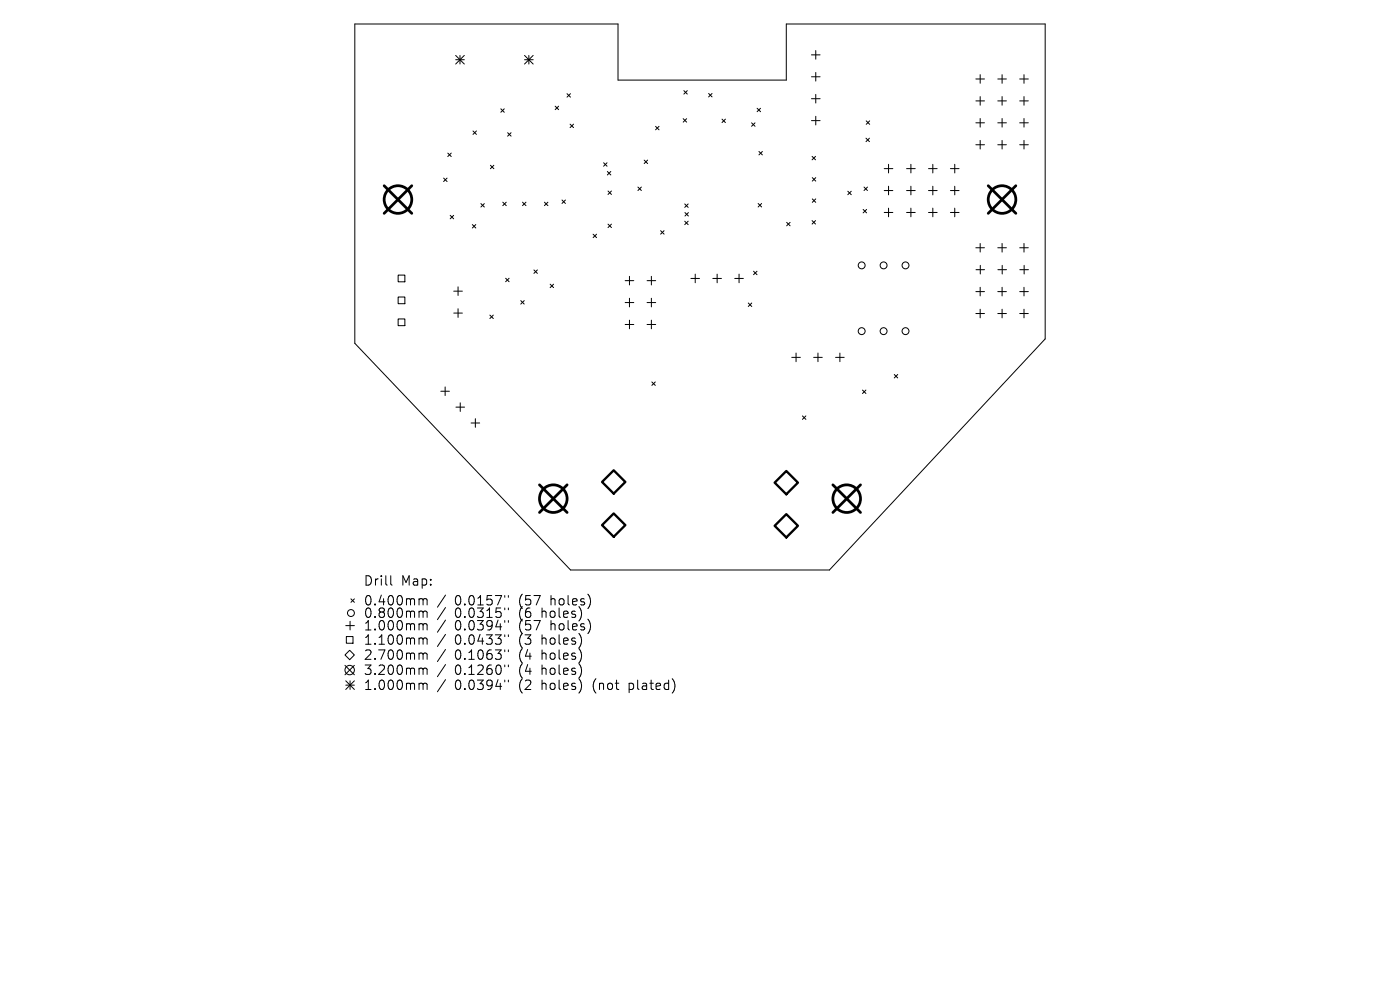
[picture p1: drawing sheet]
<svg xmlns="http://www.w3.org/2000/svg" width="297mm" height="210mm" viewBox="0 0 297 210" stroke-linecap="round" stroke-linejoin="round" font-family="sans-serif">
<defs><g id="words">
<g font-size="2.8">
<text x="77.2" y="124.5">Drill</text>
<text x="85.1" y="124.5">Map:</text>
<text x="77.2" y="128.7">0.400mm</text>
<text x="77.2" y="131.3">0.800mm</text>
<text x="96.4" y="128.7">0.0157&quot;</text>
<text x="96.4" y="131.3">0.0315&quot;</text>
<text x="110.1" y="128.7">(57</text>
<text x="110.1" y="131.3">(6</text>
<text x="114.9" y="131.3">holes)</text>
<text x="116.8" y="128.7">holes)</text>
<text x="77.2" y="134">1.000mm</text>
<text x="77.2" y="137">1.100mm</text>
<text x="96.4" y="134">0.0394&quot;</text>
<text x="96.4" y="137">0.0433&quot;</text>
<text x="110.1" y="134">(57</text>
<text x="110.1" y="137">(3</text>
<text x="114.9" y="137">holes)</text>
<text x="116.8" y="134">holes)</text>
<text x="77.2" y="140.2">2.700mm</text>
<text x="77.2" y="143.4">3.200mm</text>
<text x="96.4" y="140.2">0.1063&quot;</text>
<text x="96.4" y="143.4">0.1260&quot;</text>
<text x="110.1" y="140.2">(4</text>
<text x="110.1" y="143.4">(4</text>
<text x="114.9" y="140.2">holes)</text>
<text x="114.9" y="143.4">holes)</text>
<text x="77.2" y="146.6">1.000mm</text>
<text x="96.4" y="146.6">0.0394&quot;</text>
<text x="110.1" y="146.6">(2</text>
<text x="114.9" y="146.6">holes)</text>
<text x="125.9" y="146.6">(not</text>
<text x="133.6" y="146.6">plated)</text>
</g>
</g></defs>
<g fill="none" stroke="#000" stroke-width=".21">
<path d="M75.3 5.1h55.8v11.9h35.7v-11.9h54.9v66.8l-45.7 49h-55l-45.7-48.1zM96.7 11.8l1.8 1.8M96.7 12.7h1.8M97.6 11.8v1.8M98.5 11.8l-1.8 1.8M111.3 12.7h1.8M111.3 11.8l1.8 1.8M112.2 11.8v1.8M113.1 11.8l-1.8 1.8M120.3 19.9l.7 .7M121 19.9l-.7 .7M145.1 19.2l.7 .8"/>
<path d="M145.8 19.2l-.7 .8M150.3 19.8l.8 .8M151.1 19.8l-.8 .8M172.1 11.6h1.9M172.1 16.3h1.9M173.1 10.7v1.9M173.1 15.4v1.8M207 16.8h1.9M207.9 15.8v1.9M211.7 16.8h1.8M212.6 15.8v1.9M216.3 16.8h1.9"/>
<path d="M217.2 15.8v1.9M94.1 37.8l.7 .7M94.8 37.8l-.7 .7M95 32.5l.7 .7M95.7 32.5l-.7 .7M100.3 27.8l.8 .7M101.1 27.8l-.8 .7M104 35.1l.8 .7M104.8 35.1l-.8 .7M106.2 23.1l.8 .7M107 23.1l-.8 .7M107.7 28.2l.7 .7"/>
<path d="M108.4 28.2l-.7 .7M117.8 22.5l.7 .8M118.5 22.5l-.7 .8M120.9 26.3l.8 .8M121.7 26.3l-.8 .8M128 34.5l.8 .8M128.8 34.5l-.8 .8M128.8 36.4l.8 .7M129.6 36.4l-.8 .7M135.3 39.7l.8 .7M136.1 39.7l-.8 .7M136.7 34l.7 .7"/>
<path d="M137.4 34l-.7 .7M139.1 26.8l.7 .7M139.8 26.8l-.7 .7M144.9 25.2l.8 .7M145.7 25.2l-.8 .7M153.2 25.3l.7 .7M153.9 25.3l-.7 .7M159.4 26.1l.8 .7M160.2 26.1l-.8 .7M160.6 23l.7 .7M161 32.1l.7 .8M161.3 23l-.7 .7"/>
<path d="M161.7 32.1l-.7 .8M172.1 20.9h1.9M172.1 25.6h1.9M172.3 33.2l.7 .7M172.3 37.7l.8 .7M173 33.2l-.7 .7M173.1 37.7l-.8 .7M173.1 20v1.9M173.1 24.7v1.8M183.3 39.7l.7 .7M183.7 29.3l.7 .7M183.8 25.6l.7 .8"/>
<path d="M184 39.7l-.7 .7M184.4 29.3l-.7 .7M184.5 25.6l-.7 .8M187.6 35.8h1.8M188.5 34.9v1.8M188.5 39.5v1.8M192.3 35.8h1.9M193.2 34.9v1.8M193.2 39.5v1.8M197 35.8h1.8M197.9 34.9v1.8M197.9 39.5v1.8"/>
<path d="M201.6 35.8h1.9M202.5 34.9v1.8M202.5 39.5v1.8M207 21.4h1.9M207 26.1h1.9M207 30.7h1.9M207.9 20.5v1.8M207.9 25.1v1.9M207.9 29.8v1.8M211.7 21.4h1.8M211.7 26.1h1.8M211.7 30.7h1.8"/>
<path d="M212.6 20.5v1.8M212.6 25.1v1.9M212.6 29.8v1.8M216.3 21.4h1.9M216.3 26.1h1.9M216.3 30.7h1.9M217.2 20.5v1.8M217.2 25.1v1.9M217.2 29.8v1.8M84.5 58.4h1.4v1.4h-1.4zM95.5 45.7l.7 .7M96.2 45.7l-.7 .7"/>
<path d="M100.2 47.6l.7 .8M100.9 47.6l-.7 .8M102 43.2l.7 .7M102.7 43.2l-.7 .7M106.7 42.9l.7 .7M107.3 59l.7 .8M107.4 42.9l-.7 .7M108 59l-.7 .8M110.9 42.9l.7 .7M111.6 42.9l-.7 .7M113.3 57.3l.7 .7M114 57.3l-.7 .7"/>
<path d="M115.5 42.9l.7 .7M116.2 42.9l-.7 .7M119.2 42.4l.8 .8M120 42.4l-.8 .8M125.8 49.7l.8 .7M126.6 49.7l-.8 .7M129 40.5l.7 .8M129 47.5l.7 .8M129.7 40.5l-.7 .8M129.7 47.5l-.7 .8M132.6 59.5h1.9M133.5 58.6v1.8"/>
<path d="M137.3 59.5h1.8M138.2 58.6v1.8M140.1 48.9l.8 .8M140.9 48.9l-.8 .8M145.3 46.9l.7 .8M145.3 43.3l.7 .7M145.3 45.1l.7 .7M146 46.9l-.7 .8M146 43.3l-.7 .7M146 45.1l-.7 .7M146.6 59.1h1.8M147.5 58.2v1.8"/>
<path d="M151.2 59.1h1.9M152.1 58.2v1.8M155.9 59.1h1.8M156.8 58.2v1.8M159.9 57.5l.7 .8M160.6 57.5l-.7 .8M160.8 43.2l.8 .7M161.6 43.2l-.8 .7M166.9 47.2l.7 .7M167.6 47.2l-.7 .7M172.3 46.8l.7 .7M172.3 42.2l.8 .7"/>
<path d="M173 46.8l-.7 .7M173.1 42.2l-.8 .7M179.9 40.6l.7 .7M180.6 40.6l-.7 .7M183.1 44.4l.7 .8M183.8 44.4l-.7 .8M187.6 40.4h1.8M187.6 45.1h1.8M188.5 44.2v1.8M192.3 40.4h1.9M192.3 45.1h1.9M193.2 44.2v1.8"/>
<path d="M197 40.4h1.8M197 45.1h1.8M197.9 44.2v1.8M201.6 40.4h1.9M201.6 45.1h1.9M202.5 44.2v1.8M207 52.6h1.9M207 57.2h1.9M207.9 51.6v1.9M208 56.3v1.8M211.7 52.6h1.8M211.7 57.2h1.8"/>
<path d="M212.6 51.6v1.9M212.6 56.3v1.8M216.3 52.6h1.9M216.3 57.2h1.9M217.2 51.6v1.9M217.3 56.3v1.8M84.5 63h1.4v1.4h-1.4zM84.5 67.7h1.4v1.4h-1.4zM96.3 61.8h1.8M96.3 66.4h1.8M97.2 60.8v1.9M97.2 65.5v1.8"/>
<path d="M103.9 66.8l.8 .8M104.7 66.8l-.8 .8M110.5 63.8l.7 .7M111.2 63.8l-.7 .7M116.7 60.3l.7 .7M117.4 60.3l-.7 .7M132.6 64.2h1.9M132.6 68.8h1.9M133.5 63.3v1.8M133.5 67.9v1.8M137.3 64.2h1.8M137.3 68.8h1.8"/>
<path d="M138.2 63.3v1.8M138.2 67.9v1.8M158.7 64.3l.8 .7M159.5 64.3l-.8 .7M168 75.8h1.8M168.9 74.9v1.8M172.6 75.8h1.8M173.5 74.9v1.8M177.3 75.8h1.8M178.2 74.9v1.8M189.7 79.4l.7 .8M190.4 79.4l-.7 .8"/>
<path d="M207 61.9h1.9M207 66.5h1.9M207.9 60.9v1.9M207.9 65.6v1.8M211.7 61.9h1.8M211.7 66.5h1.8M212.6 60.9v1.9M212.6 65.6v1.8M216.3 61.9h1.9M216.3 66.5h1.9M217.2 60.9v1.9M217.2 65.6v1.8"/>
<path d="M93.5 83h1.8M94.4 82.1v1.8M96.7 86.4h1.9M97.6 85.4v1.9M99.9 89.7h1.9M100.8 88.8v1.8M138.3 81l.7 .8M139 81l-.7 .8M170.2 88.2l.8 .8M171 88.2l-.8 .8M183 82.7l.7 .8M183.7 82.7l-.7 .8"/>
<path d="M73.2 138.9l1-1 1 1-1 1zM73.4 132.7h1.8M73.5 135h1.4v1.4h-1.4zM74.3 131.8v1.8M74.4 127l.8 .8M75.2 127l-.8 .8M82.9 122.1v1.7l.3 .3M89.5 127l.3 .3M89.5 129.6l.3 .3M89.5 132.3l.3 .3M89.5 135.3l.3 .3M89.5 138.5l.3 .3"/>
<path d="M89.8 127.3v1M89.8 129.9v1.1M89.8 132.6v1M89.8 135.6v1.1M89.8 138.8v1.1M89.8 127.3l.2-.3 .5 .1 .1 1.2M89.8 129.9l.2-.3 .5 .1 .1 1.3M89.8 132.6l.2-.3 .5 .1 .1 1.2M89.8 135.6l.2-.3 .5 .1 .1 1.3M89.8 138.8l.2-.3 .5 .1 .1 1.3M94.5 126.2l-1.7 2.6M94.5 128.9l-1.7 2.5"/>
<path d="M94.5 131.5l-1.7 2.6M94.5 134.6l-1.7 2.5M94.5 137.8l-1.7 2.5M107.1 126.3v.4M107.1 129v.4M107.1 131.6v.4M107.1 134.7v.3M107.1 137.9v.3M107.8 126.3v.4M107.8 129v.4M107.8 131.6v.4M107.8 134.7v.3"/>
<path d="M107.8 137.9v.3M123.3 135.2v1.4M123.3 138.4v1.4M123.4 130l-.1 .9M125.2 126.9v1.3M125.2 132.2v1.3M73.2 141.1l2 2M73.4 144.4l1.8 1.9M73.4 145.3h1.8M74.3 144.4v1.9M75.2 141.1l-2 2M75.2 144.4l-1.8 1.9"/>
<path d="M89.5 141.7l.3 .3M89.5 144.9l.3 .3M89.8 142v1.1M89.8 145.2v1.1M89.8 142l.2-.3 .5 .1 .1 1.3M89.8 145.2l.2-.3 .5 .1 .1 1.3M94.5 141l-1.7 2.5M94.5 144.2l-1.7 2.5M107.1 141.1v.3M107.1 144.3v.3M107.8 141.1v.3M107.8 144.3v.3"/>
<path d="M123.3 141.6v1.4M123.3 144.8v1.4M142.7 144.1a2.35 2.35 0 0 1 0 2.8"/>
<circle cx="182.8" cy="56.3" r=".73"/>
<circle cx="187.4" cy="56.3" r=".73"/>
<circle cx="192.1" cy="56.3" r=".73"/>
<circle cx="182.8" cy="70.2" r=".73"/>
<circle cx="187.4" cy="70.2" r=".73"/>
<circle cx="192.1" cy="70.2" r=".73"/>
<circle cx="74.4" cy="130" r=".73"/>
<circle cx="74.2" cy="142.1" r="1"/>
</g>
<path d="M127.7 102.2l2.5-2.4 2.5 2.4-2.5 2.5zM127.7 111.4l2.5-2.5 2.5 2.5-2.5 2.5zM164.3 102.4l2.5-2.5 2.5 2.5-2.5 2.5zM164.3 111.5l2.5-2.4 2.5 2.4-2.5 2.5z" fill="none" stroke="#000" stroke-width=".49"/>
<g fill="none" stroke="#000" stroke-width=".59">
<path d="M81.5 39.4l5.9 5.9M87.4 39.4l-5.9 5.9M209.6 39.4l5.9 5.9M215.5 39.4l-5.9 5.9M114.5 102.9l5.8 5.8M120.3 102.9l-5.8 5.8M176.7 102.9l5.9 5.8M182.6 102.9l-5.9 5.8"/>
<circle cx="84.4" cy="42.3" r="2.93"/>
<circle cx="212.6" cy="42.3" r="2.93"/>
<circle cx="117.4" cy="105.8" r="2.93"/>
<circle cx="179.6" cy="105.8" r="2.93"/>
</g>
<use href="#words"/>
</svg>
